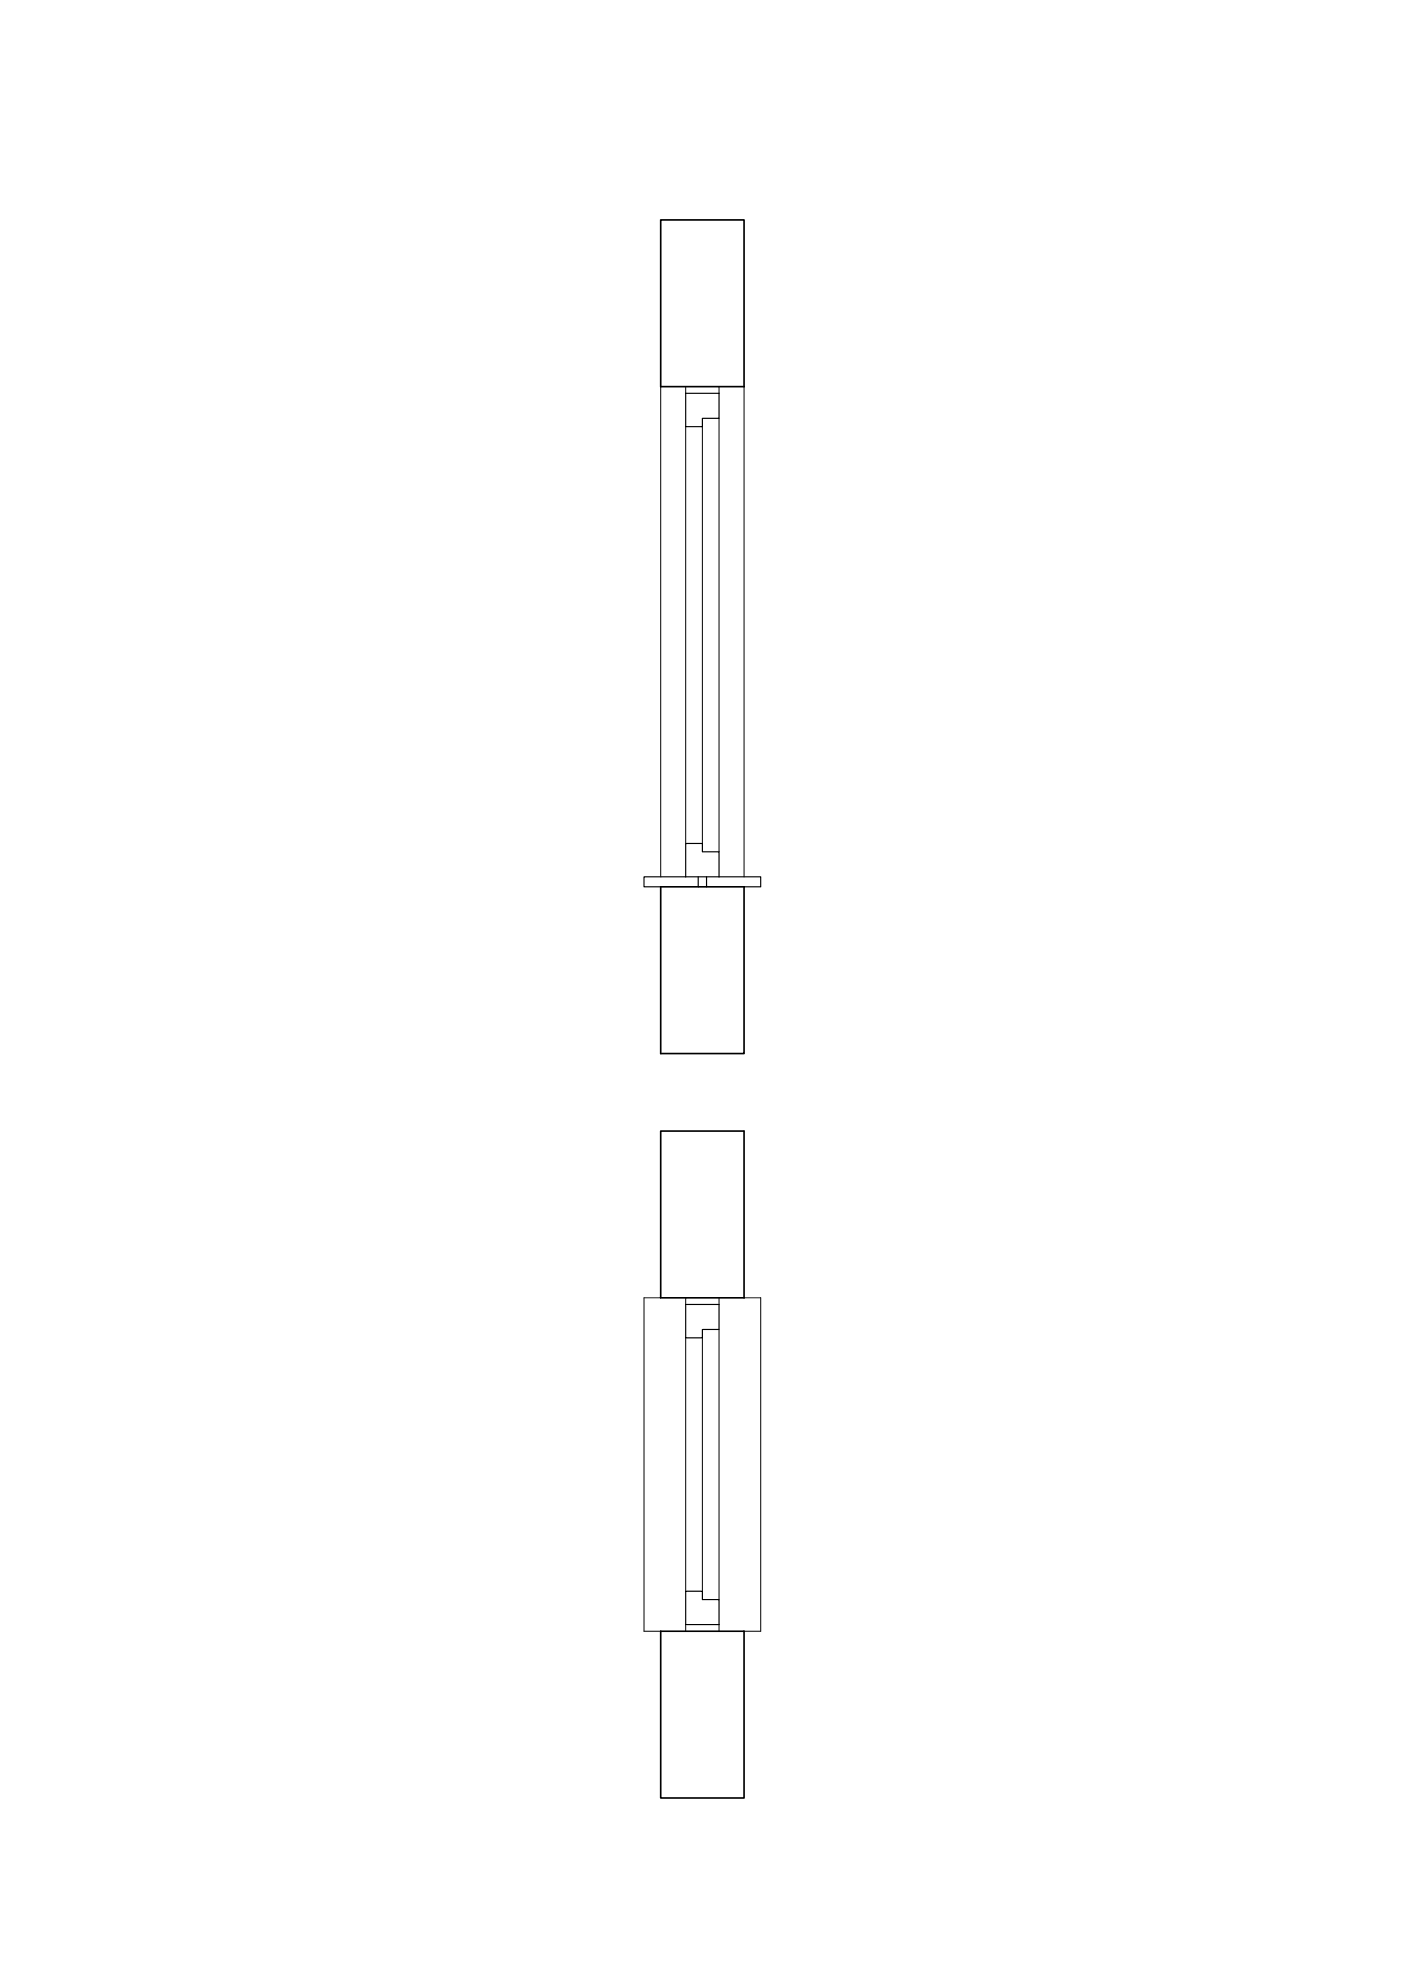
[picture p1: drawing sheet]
<svg xmlns="http://www.w3.org/2000/svg" width="420mm" height="594mm" viewBox="0 0 420 594" stroke-linecap="round" stroke-linejoin="round" font-family="sans-serif">
<!-- layer: A-WALL-FULL -->
<path d="M198.1 66h25v49.9h-25zM198.1 265.9h25v50.1h-25zM198.1 339.2h25v50h-25zM198.1 489.2h25v50h-25z" fill="none" stroke="#000" stroke-width=".5"/>
<!-- layer: pryeccionines -->
<path d="M198.1 115.9v147M223.1 115.9v147M205.6 127.9v125M210.6 127.9v125M215.6 125.5v129.9M198.1 389.2h-5v100h5M215.6 398.7v81M223.1 389.2h5v100h-5M205.6 401.2v76M210.6 401.2v76" fill="none" stroke="#000" stroke-width=".3"/>
<!-- layer: sezionetelaio -->
<path d="M205.6 117.9h10v7.6h-5v2.4h-5zM205.6 262.9h-12.5v3h5M205.6 262.9v-10h5v2.5h5v7.5M205.6 262.9h10M209.4 262.9v3M211.9 262.9v3M215.6 262.9h12.5v3h-5M205.6 391.2h10v7.5h-5v2.5h-5zM205.6 477.2h5v2.5h5v7.5h-10z" fill="none" stroke="#000" stroke-width=".35"/>
<!-- layer: seccionfina -->
<path d="M205.6 115.9v2M215.6 115.9v2M205.6 389.2v2M215.6 389.2v2M205.6 487.2v2M215.6 487.2v2" fill="none" stroke="#000" stroke-width=".3"/>
</svg>
